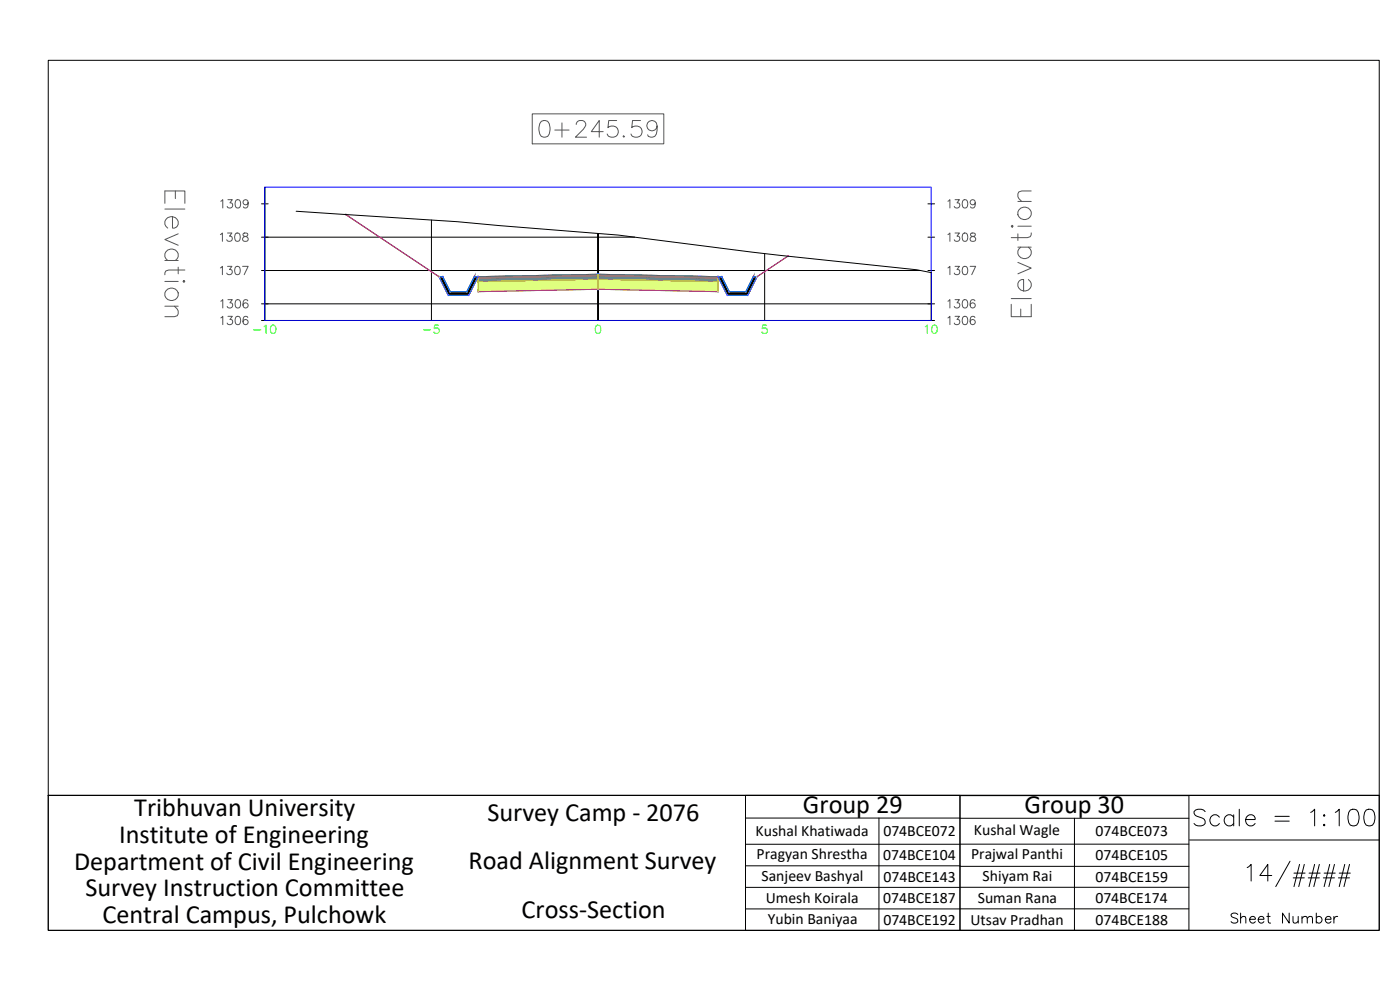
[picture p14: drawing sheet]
<svg xmlns="http://www.w3.org/2000/svg" width="420mm" height="297mm" viewBox="0 0 420 297" stroke-linecap="round" stroke-linejoin="round" font-family="sans-serif">
<defs><g id="words">
<text font-size="8.8" x="357" y="249.1">Scale = 1:100</text>
<g font-size="7.9">
<text x="40.3" y="244.7">Tribhuvan University</text>
<text x="241" y="244">Group 29</text>
<text x="307.5" y="244.1">Group 30</text>
<text x="146.3" y="246.4">Survey Camp - 2076</text>
<text x="35.7" y="252.8">Institute of Engineering</text>
<text x="22.2" y="261">Department of Civil Engineering</text>
<text x="140.6" y="260.7">Road Alignment Survey</text>
<text x="25.6" y="268.9">Survey Instruction Committee</text>
<text x="156.5" y="275.5">Cross-Section</text>
<text x="30.7" y="277.1">Central Campus, Pulchowk</text>
</g>
<text font-size="6.6" x="368.3" y="278.3">Sheet Number</text>
<g font-size="4.7">
<text x="226.8" y="251">Kushal Khatiwada</text>
<text x="265.1" y="250.9">074BCE072</text>
<text x="292.3" y="250.6">Kushal Wagle</text>
<text x="328.8" y="250.9">074BCE073</text>
<text x="227" y="257.7">Pragyan Shrestha</text>
<text x="291.4" y="257.8">Prajwal Panthi</text>
<text x="265" y="258">074BCE104</text>
<text x="328.8" y="258.1">074BCE105</text>
<text x="228.6" y="264.2">Sanjeev Bashyal</text>
<text x="265.1" y="264.5">074BCE143</text>
<text x="294.9" y="264.3">Shiyam Rai</text>
<text x="328.8" y="264.6">074BCE159</text>
<text x="229.8" y="271.1">Umesh Koirala</text>
<text x="265.1" y="271">074BCE187</text>
<text x="293.5" y="271">Suman Rana</text>
<text x="328.7" y="271">074BCE174</text>
<text x="230.4" y="277.1">Yubin Baniyaa</text>
<text x="265.1" y="277.4">074BCE192</text>
<text x="291.3" y="277.5">Utsav Pradhan</text>
<text x="328.8" y="277.4">074BCE188</text>
</g>
</g></defs>
<!-- layer: C-ROAD-SCTN-VIEW -->
<g fill="none" stroke="#545454" stroke-width=".3">
<path d="M159.7 34.2h39.5v9h-39.5zM162.5 36.4a1.63 1.63 0 0 1 2.3 .7 4.2 4.2 0 0 1-.4 3.8 1.63 1.63 0 0 1-2.4-.7 4.1 4.1 0 0 1 .5-3.8zM166.5 39h4.3M168.6 36.9v4.3M172.9 37.3a1.23 1.23 0 0 1 1-1.1h.9a1.22 1.22 0 0 1 .7 1.9l-2.8 3.1h3.3M181 39.5h-3.5l2.3-3.3v5M185.1 36.2h-2.4l-.3 2.1a1.77 1.77 0 0 1 2.7-.1 1.77 1.77 0 0 1-.3 2.7 1.77 1.77 0 0 1-2.6-.7M192.2 36.2h-2.4l-.2 2.1a1.77 1.77 0 0 1 2.7-.1 1.77 1.77 0 0 1-.4 2.7 1.77 1.77 0 0 1-2.5-.7M197.2 37.8a1.55 1.55 0 0 1-2.1 1.3 1.55 1.55 0 0 1-.6-2.4 1.55 1.55 0 0 1 2.5 .2 4.6 4.6 0 0 1-.5 4 1.49 1.49 0 0 1-2.1-.5M52.6 57.3v2.3M68.4 59.9h1.3l-.7 1a.83 .83 0 0 1 .6 1.3 .83 .83 0 0 1-1.4-.3M187.2 40.7l-.2 .2 .2 .3 .3-.3"/>
<path d="M286.6 59.9h1.3l-.7 1a.83 .83 0 0 1 .6 1.3 .83 .83 0 0 1-1.4-.3M309.5 57.3h-2.9l-.8 .3-.3 .6v.8l1.1 1.4M49.5 61v-3.7h6v3.7M49.5 62.7h6M49.5 78.2h4M50.3 78.2a1.98 1.98 0 0 1 .6-3.5 1.98 1.98 0 0 1 2.6 2.3l-.9 1.2M51.8 65v3.4a1.72 1.72 0 0 0 1.8-1.7 1.72 1.72 0 0 0-1.8-1.7 1.89 1.89 0 0 0-2.2 1.1 1.89 1.89 0 0 0 .7 2.3M53.5 70.2l-4 1.7 4 1.7M66.1 70.4l.6-.5v2.5M66.3 60.4l.6-.5v2.5M68.3 79.9h1.3l-.7 1a.83 .83 0 0 1 .6 1.3 .83 .83 0 0 1-1.5-.3M68.3 69.9h1.3l-.7 1a.83 .83 0 0 1 .6 1.3 .83 .83 0 0 1-1.5-.3"/>
<path d="M70.8 70a.82 .82 0 0 1 1.2 .4 1.26 1.26 0 0 1-.9 2 1.59 1.59 0 0 1-.3-2.4zM70.9 60a.82 .82 0 0 1 1.2 .4 1.26 1.26 0 0 1-.8 2 1.61 1.61 0 0 1-.4-2.4zM72.8 79.9h1.7l-1.2 2.5M73 70a.51 .51 0 0 0 .3 .9 .89 .89 0 0 1 1 .3 .89 .89 0 0 1-.1 1.1l-.8 .1a.72 .72 0 0 1-.6-.8 .72 .72 0 0 1 .7-.6l.5-.1a.5 .5 0 0 0 .2-.9zM74.5 60.7a.78 .78 0 0 1-1.1 .7 .78 .78 0 0 1-.3-1.2 .78 .78 0 0 1 1.3 .1 1.72 1.72 0 0 1-.6 2.1l-.6-.1-.2-.2M284.5 70.4l.6-.5v2.5M284.5 60.4l.6-.5v2.5M286.6 79.9h1.3l-.7 1a.83 .83 0 0 1 .6 1.3 .83 .83 0 0 1-1.4-.3M286.6 69.9h1.3l-.7 1a.83 .83 0 0 1 .6 1.3 .83 .83 0 0 1-1.4-.3M289.1 70a.82 .82 0 0 1 1.2 .4 1.26 1.26 0 0 1-.8 2 1.61 1.61 0 0 1-.4-2.4zM289.1 60a.82 .82 0 0 1 1.2 .4 1.26 1.26 0 0 1-.8 2 1.61 1.61 0 0 1-.4-2.4zM291.2 79.9h1.6l-1.2 2.5"/>
<path d="M291.4 70a.51 .51 0 0 0 .2 .9 .9 .9 0 0 1 1 .3 .9 .9 0 0 1 0 1.1l-.9 .1a.72 .72 0 0 1-.6-.8 .72 .72 0 0 1 .8-.6l.4-.1a.51 .51 0 0 0 .3-.9zM292.7 60.7a.78 .78 0 0 1-1.1 .7 .78 .78 0 0 1-.3-1.2 .78 .78 0 0 1 1.3 .1 1.72 1.72 0 0 1-.6 2.1l-.6-.1-.1-.2M303.5 67.9l.3-.3 .3 .3-.3 .3zM305.5 78.7l4 1.7-4 1.8M305.5 74.2h4M305.5 70.2v2M305.5 67.9h4M305.5 60.4h4M306.3 74.2a1.98 1.98 0 0 0 .6 3.4 1.98 1.98 0 0 0 2.6-2.3l-.9-1.1M309.5 69.9l-.3 1.1-.9 .3h-4.8M49.5 84.4h4M49.5 91.9h4"/>
<path d="M52.3 91.9l1.2 1.4v.9l-.3 .5-.9 .3h-2.8M53.5 80.2v2M54.9 84.4l.3-.2 .3 .2-.3 .3zM55.5 81h-4.9l-.8 .3-.3 1.1M66.1 80.4l.6-.5v2.5M66.3 95.4l.6-.5v2.5M66.3 90.4l.6-.5v2.5M68.4 94.9h1.3l-.7 1a.83 .83 0 0 1 .6 1.3 .83 .83 0 0 1-1.4-.3M68.4 89.9h1.3l-.7 1a.83 .83 0 0 1 .6 1.3 .83 .83 0 0 1-1.4-.3M70.8 80a.82 .82 0 0 1 1.2 .4 1.26 1.26 0 0 1-.9 2 1.59 1.59 0 0 1-.3-2.4zM70.9 95a.82 .82 0 0 1 1.2 .4 1.26 1.26 0 0 1-.8 2 1.61 1.61 0 0 1-.4-2.4zM70.9 90a.81 .81 0 0 1 1.2 .4 1.26 1.26 0 0 1-.8 2 1.61 1.61 0 0 1-.4-2.4z"/>
<path d="M74.4 95.3a.72 .72 0 0 0-.7-.4 .72 .72 0 0 0-.7 .5 1.47 1.47 0 0 0 .6 2 .78 .78 0 0 0 .9-.7 .78 .78 0 0 0-.7-.8 .78 .78 0 0 0-.9 .7M74.4 90.3a.72 .72 0 0 0-.7-.4 .72 .72 0 0 0-.7 .5 1.47 1.47 0 0 0 .6 2 .78 .78 0 0 0 .9-.7 .78 .78 0 0 0-.7-.8 .78 .78 0 0 0-.9 .7M284.5 95.4l.6-.5v2.5M284.5 90.4l.6-.5v2.5M284.5 80.4l.6-.5v2.5M286.6 94.9h1.3l-.7 1a.83 .83 0 0 1 .6 1.3 .83 .83 0 0 1-1.4-.3M286.6 89.9h1.3l-.7 1a.83 .83 0 0 1 .6 1.3 .83 .83 0 0 1-1.4-.3M289.1 95a.82 .82 0 0 1 1.2 .4 1.26 1.26 0 0 1-.8 2 1.61 1.61 0 0 1-.4-2.4zM289.1 90a.81 .81 0 0 1 1.2 .4 1.26 1.26 0 0 1-.8 2 1.61 1.61 0 0 1-.4-2.4zM289.1 80a.82 .82 0 0 1 1.2 .4 1.26 1.26 0 0 1-.8 2 1.61 1.61 0 0 1-.4-2.4zM292.6 95.3a.72 .72 0 0 0-.7-.4 .72 .72 0 0 0-.6 .5 1.47 1.47 0 0 0 .6 2 .78 .78 0 0 0 .8-.7 .78 .78 0 0 0-.7-.8 .78 .78 0 0 0-.8 .7M292.6 90.3a.72 .72 0 0 0-.7-.4 .72 .72 0 0 0-.6 .5 1.47 1.47 0 0 0 .6 2 .78 .78 0 0 0 .8-.7 .78 .78 0 0 0-.7-.8 .78 .78 0 0 0-.8 .7"/>
<path d="M303.5 91.3v3.7h6v-3.7M303.5 89.6h6M306.3 92.7v2.3M308.6 83.9a1.98 1.98 0 0 1-.5 3.4 1.98 1.98 0 0 1-2.6-2.3 1.53 1.53 0 0 1 1.7-1.1v3.4"/>
<circle cx="307.4" cy="64" r="1.98"/>
<circle cx="51.5" cy="88.3" r="1.98"/>
</g>
<g fill="none" stroke="#000" stroke-width=".3">
<path d="M79.5 56.2v40M78.5 71.2h112M78.5 61.2h2M129.5 66v30.2M229.5 76.1v20.1M278.5 71.2h2M278.5 61.2h2M78.5 96.2h202M78.5 91.2h202M78.5 81.2h197.7M179.5 96.2v-26.1v26.1M278.5 81.2h2"/>
<path d="M279.5 81.8v14.4"/>
</g>
<path d="M79.5 56.2h200v40h-200z" fill="none" stroke="#00f" stroke-width=".3"/>
<path d="M76.1 99h2.2M79.2 98l.6-.5v2.5M81.5 97.7a.81 .81 0 0 1 1.2 .3 1.26 1.26 0 0 1-.8 2 1.6 1.6 0 0 1-.4-2.3zM127.1 99h2.1M131.6 97.5h-1.2l-.1 1.1a.88 .88 0 0 1 1.4 0 .88 .88 0 0 1-.2 1.3 .88 .88 0 0 1-1.3-.3M179 97.7a.82 .82 0 0 1 1.2 .3 1.26 1.26 0 0 1-.8 2 1.59 1.59 0 0 1-.4-2.3zM230.1 97.5h-1.2l-.1 1.1a.88 .88 0 0 1 1.3 0 .88 .88 0 0 1-.2 1.3 .88 .88 0 0 1-1.3-.3M277.7 98l.6-.5v2.5M280 97.7a.82 .82 0 0 1 1.1 .3 1.26 1.26 0 0 1-.8 2 1.59 1.59 0 0 1-.3-2.3z" fill="none" stroke="#0f0" stroke-width=".3"/>
<!-- layer: C-ANNO-VFRM -->
<g fill="#7f9fff" stroke="#7f9fff" stroke-width=".3">
<path d="M167 82.5l12.5-.2v.2z"/>
<path d="M156 83l11-.5h12.5z"/>
<path d="M179.5 82.3l12.5 .2h-12.5z"/>
<path d="M179.5 82.5h12.5l23.5 .5z"/>
<path d="M143.5 83h12.5l11-.5zM143.5 83h12.5l-12.5 .3z"/>
<path d="M179.5 82.5l23.5 .5h12.5zM203 83h12.5v.3z"/>
</g>
<path d="M143.5 83l36-.7v.2l-36 .8zM179.5 82.3l36 .7v.3l-36-.8z" fill="none" stroke="#5c73b8" stroke-width=".3"/>
<g fill="#ffdf7f" stroke="#ffdf7f" stroke-width=".3">
<path d="M167 82.8l12.5-.3v.3z"/>
<path d="M156 83.3l11-.5h12.5z"/>
<path d="M179.5 82.5l12.5 .3h-12.5z"/>
<path d="M179.5 82.8h12.5l23.5 .5z"/>
<path d="M143.5 83.3h12.5l11-.5zM143.5 83.3h12.5l-12.5 .2z"/>
<path d="M179.5 82.8l23.5 .5h12.5zM203 83.3h12.5v.2z"/>
</g>
<path d="M143.5 83.3l36-.8v.3l-36 .7zM179.5 82.5l36 .8v.2l-36-.7z" fill="none" stroke="#b8a15c" stroke-width=".3"/>
<g fill="#4a8395" stroke="#4a8395" stroke-width=".3">
<path d="M143.5 83.5l36-.7v.7z"/>
<path d="M143.5 83.5h36v.3z"/>
<path d="M179.5 82.8l36 .7h-36z"/>
<path d="M179.5 83.5h36v.3z"/>
<path d="M143.5 83.5v.3h36zM143.5 83.8h36l-36 .7z"/>
<path d="M179.5 83.5v.3h36zM179.5 83.8h36v.7z"/>
</g>
<path d="M143.5 83.5l36-.7v1l-36 .7zM179.5 82.8l36 .7v1l-36-.7z" fill="none" stroke="#4a7095" stroke-width=".3"/>
<g fill="#dfff7f" stroke="#dfff7f" stroke-width=".3">
<path d="M143.5 84.5l36-.7v.7z"/>
<path d="M143.5 84.5h36v2.3z"/>
<path d="M179.5 83.8l36 .7h-36z"/>
<path d="M179.5 84.5h36v2.3z"/>
<path d="M143.5 84.5v2.3h36zM143.5 86.8h36l-36 .7z"/>
<path d="M179.5 84.5v2.3h36zM179.5 86.8h36v.7z"/>
</g>
<path d="M143.5 84.5l36-.7v3l-36 .7zM179.5 83.8l36 .7v3l-36-.7z" fill="none" stroke="#a5dd00" stroke-width=".3"/>
<path d="M179.3 82.1l.4 .4M179.7 82.1l-.4 .4" fill="none" stroke="#0ff" stroke-width=".3"/>
<g fill="none" stroke="#f00" stroke-width=".3">
<circle cx="143.5" cy="83" r=".15"/>
<circle cx="215.5" cy="83" r=".15"/>
</g>
<g fill="none" stroke="#d0d" stroke-width=".3">
<circle cx="103.8" cy="64.4" r=".15"/>
<circle cx="236.4" cy="76.9" r=".15"/>
<circle cx="131.8" cy="83" r=".15"/>
<circle cx="132.9" cy="83" r=".15"/>
<circle cx="142.4" cy="83" r=".15"/>
<circle cx="143.5" cy="83" r=".15"/>
<circle cx="143.5" cy="84.5" r=".15"/>
<circle cx="143.5" cy="83.5" r=".15"/>
<circle cx="143.5" cy="87.5" r=".15"/>
<circle cx="179.5" cy="86.8" r=".15"/>
<circle cx="179.5" cy="82.5" r=".15"/>
<circle cx="179.5" cy="82.8" r=".15"/>
<circle cx="179.5" cy="83.8" r=".15"/>
<circle cx="215.5" cy="83.5" r=".15"/>
<circle cx="215.5" cy="87.5" r=".15"/>
<circle cx="215.5" cy="83" r=".15"/>
<circle cx="215.5" cy="84.5" r=".15"/>
<circle cx="216.6" cy="83" r=".15"/>
<circle cx="226.1" cy="83" r=".15"/>
<circle cx="227.2" cy="83" r=".15"/>
</g>
<g fill="none" stroke="#ff7f7f" stroke-width=".3">
<circle cx="143.5" cy="83.3" r=".15"/>
<circle cx="215.5" cy="83.3" r=".15"/>
</g>
<path d="M103.8 64.4l27.9 18.6h1.2l2.2 4.5h5l2.3-4.5a957.5 957.5 0 0 1 74.2 0l2.2 4.5h5.1l2.2-4.5h1.1l9.2-6.1" fill="none" stroke="#7f9fff" stroke-width=".3"/>
<path d="M143.5 83l36-.7 36 .7" fill="none" stroke="#396472" stroke-width=".3"/>
<path d="M143.5 83.3l36-.8 36 .8" fill="none" stroke="#95704a" stroke-width=".3"/>
<path d="M143.5 83.5l36-.7 36 .7" fill="none" stroke="#b8735c" stroke-width=".3"/>
<path d="M143.5 84.5l36-.7 36 .7" fill="none" stroke="#b88a5c" stroke-width=".3"/>
<path d="M143.5 87.5l36-.7 36 .7" fill="none" stroke="#ffdf7f" stroke-width=".3"/>
<path d="M103.8 64.4l27.9 18.6 2.8 5.6h6.2l2.8-5.6M236.4 76.9l-9.2 6.1-2.8 5.6h-6.1l-2.8-5.6M143.5 87.5l36-.7 36 .7" fill="none" stroke="#f0f" stroke-width=".3"/>
<path d="M143.5 83v4.5M179.5 82.3v4.5M215.5 83v4.5" fill="none" stroke="#ff0" stroke-width=".3"/>
<g fill="#000" stroke="#000" stroke-width=".3">
<path d="M131.7 83l3.4 4.5-2.2-4.5zM131.7 83l3.4 4.5h-1.1z"/>
<path d="M134 87.5l6.7 1.1 .5-1.1zM134 87.5l6.7 1.1h-6.2z"/>
<path d="M142.4 83l-1.2 4.5 2.3-4.5zM142.4 83l-1.2 4.5h-1.1z"/>
<path d="M215.5 83l3.3 4.5-2.2-4.5zM215.5 83l3.3 4.5h-1.1z"/>
<path d="M217.7 87.5l6.7 1.1 .6-1.1zM217.7 87.5l6.7 1.1h-6.1z"/>
<path d="M226.1 83l-1.1 4.5 2.2-4.5zM226.1 83l-1.1 4.5h-1.1z"/>
</g>
<path d="M131.7 83h1.2l2.2 4.5h5l2.3-4.5h1.1l-2.8 5.6h-6.2zM215.5 83h1.1l2.2 4.5h5.1l2.2-4.5h1.1l-2.8 5.6h-6.1z" fill="none" stroke="#dd6e00" stroke-width=".3"/>
<g fill="none" stroke="#dcdcdc" stroke-width=".3">
<path d="M131.7 82.9l-.1 .2M131.8 82.9l.1 .1M131.9 83.1h-.2M134.5 88.5l-.1 .2M134.6 88.5l.1 .1M134.7 88.7l-.2 .1M135 87.4v.2M135.1 87.4l.2 .1M135.2 87.6h-.2M140 87.4v.2M140.1 87.4l.2 .1M140.2 87.6h-.2"/>
<path d="M140.6 88.5l-.1 .2M140.7 88.5l.1 .1M140.8 88.7l-.2 .1M218.2 88.5l-.1 .2M218.3 88.5l.1 .1M218.4 88.7l-.2 .1M218.8 87.4l-.1 .2M218.9 87.4l.1 .1M219 87.6h-.2M223.8 87.4l-.1 .2M223.9 87.4l.1 .1M224 87.6h-.2"/>
<path d="M224.3 88.5v.2M224.4 88.5l.2 .1M224.5 88.7l-.2 .1M227.1 82.9v.2M227.2 82.9l.2 .1M227.3 83.1h-.2"/>
</g>
<path d="M131.7 83h1.2l2.2 4.5h5l2.3-4.5h1.1l-2.8 5.6h-6.2zM215.5 83h1.1l2.2 4.5h5.1l2.2-4.5h1.1l-2.8 5.6h-6.1z" fill="none" stroke="#007fff" stroke-width=".3"/>
<path d="M103.8 64.4l27.9 18.6M236.4 76.9l-9.2 6.1" fill="none" stroke="#ff3f00" stroke-width=".3"/>
<path d="M88.9 63.4l48.3 3.1 48.3 4 40.3 5.2 49.3 5.2 4.4 .9" fill="none" stroke="#000" stroke-width=".3"/>
<!-- layer: 0 -->
<g fill="none" stroke="#000" stroke-width=".3">
<path d="M14.5 18.1h399.4v220.6h-399.4zM14.5 238.7h399.4v40.4h-399.4zM223.7 238.7h64.4v40.5h-64.4zM288.1 238.7h68.7v40.5h-68.7zM223.7 245.4h64.4M223.7 259.8h64.4M263.8 245.4v33.8M288.1 245.5h68.7M288.1 259.9h68.7M322.5 245.5v33.7M356.8 253.3h-133.1M357 252h56.9"/>
<path d="M387.2 258.4l-4.3 7.6M390 259.4l-1.7 6.6M391.4 259.4l-1.6 6.6M394.5 259.4l-1.6 6.6M396 259.4l-1.7 6.6M399.1 259.4l-1.7 6.6M400.5 259.4l-1.7 6.6M403.6 259.4l-1.7 6.6M405 259.4l-1.7 6.6M223.7 266.2h64.4M223.7 272.7h64.4M288.1 266.2h68.7"/>
<path d="M288.1 272.7h68.7M374.3 260.3l1.2-.9v5M381.7 262.7h-3.6l2.4-3.3v5M388.1 263.4h3.3M388.3 262h3.4M392.6 263.4h3.4M392.9 262h3.3M397.2 263.4h3.3M397.4 262h3.3M401.7 263.4h3.3M401.9 262h3.3"/>
</g>
<use href="#words"/>
</svg>
